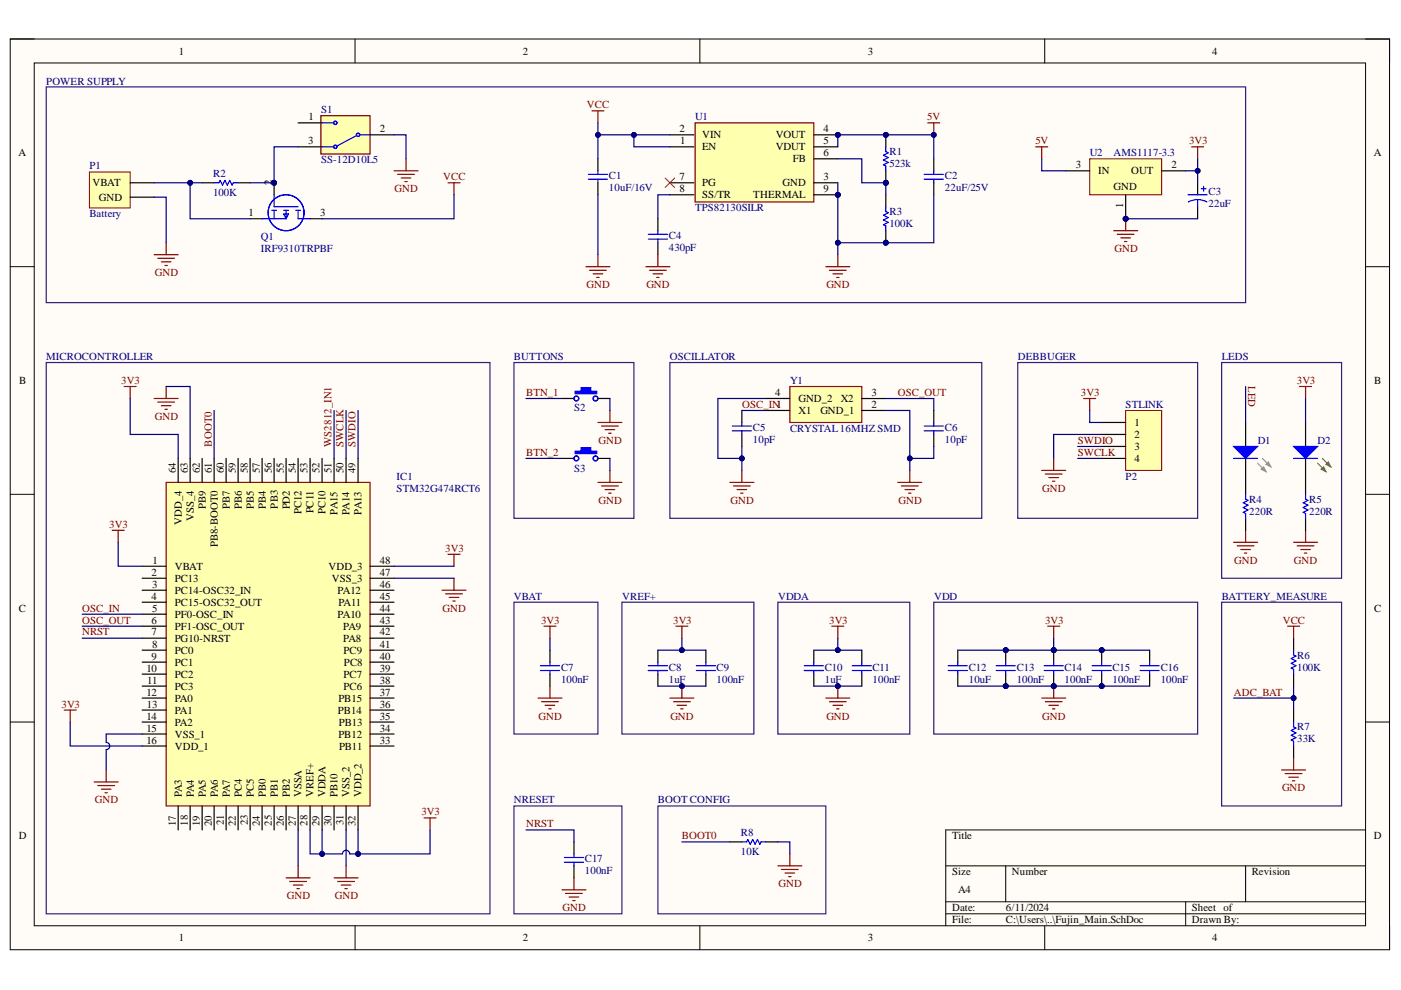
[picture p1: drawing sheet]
<svg xmlns="http://www.w3.org/2000/svg" width="297mm" height="210mm" viewBox="0 0 297 210" stroke-linecap="round" stroke-linejoin="round" font-family="sans-serif">
<defs><g id="words">
<g font-size="2.3">
<text x="37.9" y="11.6">1</text>
<text x="110.8" y="11.6">2</text>
<text x="184" y="11.6">3</text>
<text x="257" y="11.6">4</text>
<text x="65.4" y="25.5">1</text>
<text x="80.5" y="28.1">2</text>
<text x="144.1" y="28.1">2</text>
<text x="148.9" y="29.3">VIN</text>
<text x="164.5" y="29.3">VOUT</text>
<text x="174.6" y="28.1">4</text>
<text x="3.9" y="33.1">A</text>
<text x="65.3" y="30.6">3</text>
<text x="144.2" y="30.6">1</text>
<text x="148.9" y="31.9">EN</text>
<text x="164.5" y="31.9">VDUT</text>
<text x="168.1" y="34.4">FB</text>
<text x="174.6" y="30.6">5</text>
<text x="174.6" y="33.1">6</text>
<text x="228.1" y="35.7">3</text>
<text x="248.4" y="35.7">2</text>
<text x="291.3" y="33.1">A</text>
<text x="19.6" y="39.5">VBAT</text>
<text x="57.6" y="39.2" transform="rotate(-90 57.6 39.2)">2</text>
<text x="144.1" y="38.2">7</text>
<text x="144.1" y="40.7">8</text>
<text x="148.9" y="39.5">PG</text>
<text x="165.9" y="39.5">GND</text>
<text x="174.6" y="38.2">3</text>
<text x="174.6" y="40.7">9</text>
<text x="232.8" y="36.9">IN</text>
<text x="236.1" y="40.2">GND</text>
<text x="239.8" y="36.9">OUT</text>
<text x="21" y="42.5">GND</text>
<text x="52.7" y="45.8">1</text>
<text x="67.8" y="45.8">3</text>
<text x="148.9" y="42">SS/TR</text>
<text x="159.7" y="42">THERMAL</text>
<text x="238.1" y="44.2" transform="rotate(-90 238.1 44.2)">1</text>
<text x="4.1" y="81.4">B</text>
<text x="164.4" y="83.9">4</text>
<text x="184.8" y="83.9">3</text>
<text x="291.4" y="81.4">B</text>
<text x="169.3" y="87.7">X1</text>
<text x="169.3" y="85.2">GND_2</text>
<text x="173.9" y="87.7">GND_1</text>
<text x="178.2" y="85.2">X2</text>
<text x="184.8" y="86.5">2</text>
<text x="240.5" y="90.3">1</text>
<text x="240.5" y="92.9">2</text>
<text x="240.5" y="95.4">3</text>
<text x="37.3" y="100.2" transform="rotate(-90 37.3 100.2)">64</text>
<text x="39.8" y="100.2" transform="rotate(-90 39.8 100.2)">63</text>
<text x="42.4" y="100.2" transform="rotate(-90 42.4 100.2)">62</text>
<text x="44.9" y="100.2" transform="rotate(-90 44.9 100.2)">61</text>
<text x="47.5" y="100.2" transform="rotate(-90 47.5 100.2)">60</text>
<text x="50" y="100.2" transform="rotate(-90 50 100.2)">59</text>
<text x="52.5" y="100.2" transform="rotate(-90 52.5 100.2)">58</text>
<text x="55.1" y="100.2" transform="rotate(-90 55.1 100.2)">57</text>
<text x="57.6" y="100.2" transform="rotate(-90 57.6 100.2)">56</text>
<text x="60.1" y="100.2" transform="rotate(-90 60.1 100.2)">55</text>
<text x="62.7" y="100.2" transform="rotate(-90 62.7 100.2)">54</text>
<text x="65.2" y="100.2" transform="rotate(-90 65.2 100.2)">53</text>
<text x="67.8" y="100.2" transform="rotate(-90 67.8 100.2)">52</text>
<text x="70.3" y="100.2" transform="rotate(-90 70.3 100.2)">51</text>
<text x="72.8" y="100.2" transform="rotate(-90 72.8 100.2)">50</text>
<text x="75.4" y="100.2" transform="rotate(-90 75.4 100.2)">49</text>
<text x="240.5" y="98">4</text>
<text x="43.7" y="107.9" transform="rotate(-90 43.7 107.9)">PB9</text>
<text x="48.7" y="107.9" transform="rotate(-90 48.7 107.9)">PB7</text>
<text x="51.3" y="107.9" transform="rotate(-90 51.3 107.9)">PB6</text>
<text x="53.8" y="107.9" transform="rotate(-90 53.8 107.9)">PB5</text>
<text x="56.3" y="107.9" transform="rotate(-90 56.3 107.9)">PB4</text>
<text x="58.9" y="107.9" transform="rotate(-90 58.9 107.9)">PB3</text>
<text x="38.6" y="111.2" transform="rotate(-90 38.6 111.2)">VDD_4</text>
<text x="41.1" y="110.5" transform="rotate(-90 41.1 110.5)">VSS_4</text>
<text x="61.4" y="108" transform="rotate(-90 61.4 108)">PD2</text>
<text x="64" y="109" transform="rotate(-90 64 109)">PC12</text>
<text x="66.5" y="108.9" transform="rotate(-90 66.5 108.9)">PC11</text>
<text x="69" y="109" transform="rotate(-90 69 109)">PC10</text>
<text x="71.6" y="109.1" transform="rotate(-90 71.6 109.1)">PA15</text>
<text x="74.1" y="109.2" transform="rotate(-90 74.1 109.2)">PA14</text>
<text x="76.6" y="109.1" transform="rotate(-90 76.6 109.1)">PA13</text>
<text x="32.3" y="119.5">1</text>
<text x="46.2" y="116.1" transform="rotate(-90 46.2 116.1)">PB8-BOOT0</text>
<text x="80.5" y="119.5">48</text>
<text x="32.1" y="122.1">2</text>
<text x="32.2" y="124.6">3</text>
<text x="37.1" y="120.8">VBAT</text>
<text x="37.1" y="123.3">PC13</text>
<text x="37.1" y="125.9">PC14-OSC32_IN</text>
<text x="69.6" y="120.8">VDD_3</text>
<text x="70.4" y="123.3">VSS_3</text>
<text x="71.6" y="125.9">PA12</text>
<text x="80.5" y="122.1">47</text>
<text x="80.5" y="124.6">46</text>
<text x="4" y="129.7">C</text>
<text x="32.1" y="127.1">4</text>
<text x="32.2" y="129.7">5</text>
<text x="37.1" y="128.4">PC15-OSC32_OUT</text>
<text x="37.1" y="130.9">PF0-OSC_IN</text>
<text x="71.6" y="130.9">PA10</text>
<text x="71.7" y="128.4">PA11</text>
<text x="80.5" y="127.1">45</text>
<text x="80.5" y="129.7">44</text>
<text x="291.4" y="129.7">C</text>
<text x="32.1" y="132.2">6</text>
<text x="32.1" y="134.7">7</text>
<text x="32.2" y="137.4">8</text>
<text x="37.1" y="133.5">PF1-OSC_OUT</text>
<text x="37.1" y="136.1">PG10-NRST</text>
<text x="72.8" y="133.5">PA9</text>
<text x="72.8" y="136.1">PA8</text>
<text x="80.5" y="132.2">43</text>
<text x="80.5" y="134.7">42</text>
<text x="80.5" y="137.4">41</text>
<text x="31" y="142.4">10</text>
<text x="32.1" y="139.9">9</text>
<text x="37.1" y="138.6">PC0</text>
<text x="37.1" y="141.2">PC1</text>
<text x="37.1" y="143.7">PC2</text>
<text x="72.8" y="138.6">PC9</text>
<text x="72.8" y="143.7">PC7</text>
<text x="72.9" y="141.2">PC8</text>
<text x="80.5" y="139.9">40</text>
<text x="80.5" y="142.4">39</text>
<text x="31" y="147.5">12</text>
<text x="31.2" y="145">11</text>
<text x="37.1" y="146.2">PC3</text>
<text x="37.1" y="148.8">PA0</text>
<text x="71.7" y="148.8">PB15</text>
<text x="72.8" y="146.2">PC6</text>
<text x="80.5" y="145">38</text>
<text x="80.5" y="147.5">37</text>
<text x="31" y="152.6">14</text>
<text x="31" y="155.1">15</text>
<text x="31.1" y="150">13</text>
<text x="37.1" y="151.3">PA1</text>
<text x="37.1" y="153.8">PA2</text>
<text x="71.7" y="151.3">PB14</text>
<text x="71.8" y="153.8">PB13</text>
<text x="80.5" y="150">36</text>
<text x="80.5" y="152.6">35</text>
<text x="80.5" y="155.1">34</text>
<text x="31" y="157.6">16</text>
<text x="37.1" y="156.4">VSS_1</text>
<text x="37.1" y="158.9">VDD_1</text>
<text x="71.7" y="156.4">PB12</text>
<text x="71.9" y="158.9">PB11</text>
<text x="80.5" y="157.6">33</text>
<text x="38.6" y="169.1" transform="rotate(-90 38.6 169.1)">PA3</text>
<text x="41.1" y="169.1" transform="rotate(-90 41.1 169.1)">PA4</text>
<text x="43.7" y="169.1" transform="rotate(-90 43.7 169.1)">PA5</text>
<text x="46.2" y="169.1" transform="rotate(-90 46.2 169.1)">PA6</text>
<text x="48.7" y="169.1" transform="rotate(-90 48.7 169.1)">PA7</text>
<text x="51.3" y="169.1" transform="rotate(-90 51.3 169.1)">PC4</text>
<text x="53.8" y="169.1" transform="rotate(-90 53.8 169.1)">PC5</text>
<text x="56.3" y="169.1" transform="rotate(-90 56.3 169.1)">PB0</text>
<text x="58.9" y="169.1" transform="rotate(-90 58.9 169.1)">PB1</text>
<text x="61.4" y="169.1" transform="rotate(-90 61.4 169.1)">PB2</text>
<text x="64" y="169.1" transform="rotate(-90 64 169.1)">VSSA</text>
<text x="66.5" y="169.1" transform="rotate(-90 66.5 169.1)">VREF+</text>
<text x="69" y="169.1" transform="rotate(-90 69 169.1)">VDDA</text>
<text x="71.6" y="169.1" transform="rotate(-90 71.6 169.1)">PB10</text>
<text x="74.1" y="169.1" transform="rotate(-90 74.1 169.1)">VSS_2</text>
<text x="76.6" y="169.1" transform="rotate(-90 76.6 169.1)">VDD_2</text>
<text x="4" y="177.9">D</text>
<text x="37.3" y="175.1" transform="rotate(-90 37.3 175.1)">17</text>
<text x="39.8" y="175.1" transform="rotate(-90 39.8 175.1)">18</text>
<text x="42.4" y="175.1" transform="rotate(-90 42.4 175.1)">19</text>
<text x="44.9" y="175.1" transform="rotate(-90 44.9 175.1)">20</text>
<text x="47.5" y="174.9" transform="rotate(-90 47.5 174.9)">21</text>
<text x="50" y="175.1" transform="rotate(-90 50 175.1)">22</text>
<text x="52.5" y="175" transform="rotate(-90 52.5 175)">23</text>
<text x="55.1" y="175.1" transform="rotate(-90 55.1 175.1)">24</text>
<text x="57.6" y="175.1" transform="rotate(-90 57.6 175.1)">25</text>
<text x="60.1" y="175.1" transform="rotate(-90 60.1 175.1)">26</text>
<text x="62.7" y="175.1" transform="rotate(-90 62.7 175.1)">27</text>
<text x="65.2" y="175.1" transform="rotate(-90 65.2 175.1)">28</text>
<text x="67.8" y="175.1" transform="rotate(-90 67.8 175.1)">29</text>
<text x="70.3" y="175.1" transform="rotate(-90 70.3 175.1)">30</text>
<text x="72.8" y="174.9" transform="rotate(-90 72.8 174.9)">31</text>
<text x="75.4" y="175.1" transform="rotate(-90 75.4 175.1)">32</text>
<text x="201.9" y="177.9">Title</text>
<text x="291.3" y="177.9">D</text>
<text x="201.9" y="185.6">Size</text>
<text x="214.5" y="185.6">Number</text>
<text x="265.4" y="185.6">Revision</text>
<text x="203.1" y="189.4">A4</text>
<text x="201.9" y="193.2">Date:</text>
<text x="201.9" y="195.8">File:</text>
<text x="213.3" y="193.2">6/11/2024</text>
<text x="213.3" y="195.8">C:\Users\..\Fujin_Main.SchDoc</text>
<text x="252.7" y="193.2">Sheet of</text>
<text x="252.7" y="195.8">Drawn By:</text>
<text x="37.9" y="199.6">1</text>
<text x="110.8" y="199.6">2</text>
<text x="184" y="199.6">3</text>
<text x="257" y="199.6">4</text>
</g>
<g font-size="2.3" fill="#000080">
<text x="9.8" y="17.9">POWER SUPPLY</text>
<text x="68.1" y="24">S1</text>
<text x="147.4" y="25.5">U1</text>
<text x="18.9" y="35.9">P1</text>
<text x="68.1" y="34.7">SS-12D10L5</text>
<text x="188.6" y="32.9">R1</text>
<text x="188.6" y="35.4">523k</text>
<text x="231" y="33.1">U2</text>
<text x="236.1" y="33.1">AMS1117-3.3</text>
<text x="45.2" y="37.4">R2</text>
<text x="45.2" y="41.5">100K</text>
<text x="129.1" y="38">C1</text>
<text x="129.1" y="40.5">10uF/16V</text>
<text x="200.3" y="38">C2</text>
<text x="200.3" y="40.5">22uF/25V</text>
<text x="256.2" y="41.2">C3</text>
<text x="18.9" y="46.1">Battery</text>
<text x="147.4" y="44.8">TPS82130SILR</text>
<text x="188.6" y="45.6">R3</text>
<text x="256.2" y="43.8">22uF</text>
<text x="55.3" y="51">Q1</text>
<text x="55.3" y="53.5">IRF9310TRPBF</text>
<text x="141.8" y="50.7">C4</text>
<text x="141.8" y="53.3">430pF</text>
<text x="188.6" y="48.1">100K</text>
<text x="9.8" y="76.3">MICROCONTROLLER</text>
<text x="109" y="76.3">BUTTONS</text>
<text x="142" y="76.3">OSCILLATOR</text>
<text x="215.8" y="76.3">DEBBUGER</text>
<text x="259" y="76.3">LEDS</text>
<text x="167.5" y="81.4">Y1</text>
<text x="121.7" y="87.2">S2</text>
<text x="238.7" y="86.5">STLINK</text>
<text x="159.6" y="91.3">C5</text>
<text x="159.6" y="93.9">10pF</text>
<text x="167.5" y="91.5">CRYSTAL16MHZ SMD</text>
<text x="200.3" y="91.3">C6</text>
<text x="200.3" y="93.9">10pF</text>
<text x="266.7" y="94.2">D1</text>
<text x="279.3" y="94.2">D2</text>
<text x="84.1" y="101.8">IC1</text>
<text x="121.7" y="100">S3</text>
<text x="238.7" y="101.8">P2</text>
<text x="84.1" y="104.3">STM32G474RCT6</text>
<text x="264.9" y="106.6">R4</text>
<text x="277.6" y="106.6">R5</text>
<text x="264.9" y="109.1">220R</text>
<text x="277.6" y="109.1">220R</text>
<text x="109" y="127.1">VBAT</text>
<text x="131.9" y="127.1">VREF+</text>
<text x="165" y="127.1">VDDA</text>
<text x="198" y="127.1">VDD</text>
<text x="259" y="127.1">BATTERY_MEASURE</text>
<text x="118.9" y="142.2">C7</text>
<text x="141.8" y="142.2">C8</text>
<text x="151.9" y="142.2">C9</text>
<text x="174.9" y="142.2">C10</text>
<text x="185" y="142.2">C11</text>
<text x="205.4" y="142.2">C12</text>
<text x="215.6" y="142.2">C13</text>
<text x="225.7" y="142.2">C14</text>
<text x="235.9" y="142.2">C15</text>
<text x="246.1" y="142.2">C16</text>
<text x="275" y="139.6">R6</text>
<text x="275" y="142.2">100K</text>
<text x="118.9" y="144.7">100nF</text>
<text x="141.8" y="144.7">1uF</text>
<text x="151.9" y="144.7">100nF</text>
<text x="174.9" y="144.7">1uF</text>
<text x="185" y="144.7">100nF</text>
<text x="205.4" y="144.7">10uF</text>
<text x="215.6" y="144.7">100nF</text>
<text x="225.7" y="144.7">100nF</text>
<text x="235.9" y="144.7">100nF</text>
<text x="246.1" y="144.7">100nF</text>
<text x="275" y="154.9">R7</text>
<text x="275" y="157.4">33K</text>
<text x="109" y="170.3">NRESET</text>
<text x="139.5" y="170.3">BOOT CONFIG</text>
<text x="157.1" y="177.2">R8</text>
<text x="124" y="182.8">C17</text>
<text x="124" y="185.4">100nF</text>
<text x="157.1" y="181.3">10K</text>
</g>
<g font-size="2.3" fill="#800000">
<text x="124.4" y="23">VCC</text>
<text x="196.6" y="25.5">5V</text>
<text x="219.5" y="30.6">5V</text>
<text x="252.1" y="30.6">3V3</text>
<text x="83.7" y="40.7">GND</text>
<text x="94" y="38.2">VCC</text>
<text x="236.3" y="53.5">GND</text>
<text x="32.8" y="58.6">GND</text>
<text x="124.4" y="61.1">GND</text>
<text x="137" y="61.1">GND</text>
<text x="175.2" y="61.1">GND</text>
<text x="25.7" y="81.4">3V3</text>
<text x="111.6" y="83.9">BTN_1</text>
<text x="190.3" y="83.9">OSC_OUT</text>
<text x="229.2" y="83.9">3V3</text>
<text x="264.6" y="81.9" transform="rotate(90 264.6 81.9)">LED</text>
<text x="274.9" y="81.4">3V3</text>
<text x="32.8" y="89">GND</text>
<text x="157.4" y="86.5">OSC_IN1</text>
<text x="44.9" y="94.7" transform="rotate(-90 44.9 94.7)">BOOT0</text>
<text x="70.3" y="94.7" transform="rotate(-90 70.3 94.7)">WS2812_IN1</text>
<text x="72.8" y="94.7" transform="rotate(-90 72.8 94.7)">SWCLK</text>
<text x="75.4" y="94.7" transform="rotate(-90 75.4 94.7)">SWDIO</text>
<text x="126.9" y="94.2">GND</text>
<text x="228.5" y="94.2">SWDIO</text>
<text x="111.6" y="96.7">BTN_2</text>
<text x="228.5" y="96.7">SWCLK</text>
<text x="126.9" y="106.8">GND</text>
<text x="154.9" y="106.8">GND</text>
<text x="190.5" y="106.8">GND</text>
<text x="221" y="104.3">GND</text>
<text x="23.2" y="111.9">3V3</text>
<text x="94.4" y="117">3V3</text>
<text x="261.7" y="119.5">GND</text>
<text x="274.4" y="119.5">GND</text>
<text x="17.4" y="129.7">OSC_IN</text>
<text x="93.8" y="129.7">GND</text>
<text x="17.4" y="132.2">OSC_OUT</text>
<text x="17.4" y="134.7">NRST</text>
<text x="114.7" y="132.2">3V3</text>
<text x="142.7" y="132.2">3V3</text>
<text x="175.8" y="132.2">3V3</text>
<text x="221.6" y="132.2">3V3</text>
<text x="272" y="132.2">VCC</text>
<text x="261.6" y="147.5">ADC_BAT</text>
<text x="13" y="150">3V3</text>
<text x="114.2" y="152.6">GND</text>
<text x="142.1" y="152.6">GND</text>
<text x="175.2" y="152.6">GND</text>
<text x="221" y="152.6">GND</text>
<text x="271.8" y="167.8">GND</text>
<text x="20.1" y="170.3">GND</text>
<text x="89.3" y="172.9">3V3</text>
<text x="111.6" y="175.4">NRST</text>
<text x="144.6" y="177.9">BOOT0</text>
<text x="60.8" y="190.7">GND</text>
<text x="71" y="190.7">GND</text>
<text x="165.1" y="188.2">GND</text>
<text x="119.3" y="193.2">GND</text>
</g>
</g></defs>
<path d="M2.2 8.3h292.4v193.1h-292.4z" fill-rule="evenodd" fill="#fffcf8"/>
<path d="M2.2 8.3h292.4v193.1h-292.4z" fill="none" stroke="#000" stroke-width=".21"/>
<path d="M7.3 13.4h282.2v182.9h-282.2z" fill-rule="evenodd" fill="#fffcf8"/>
<g fill="none" stroke="#000" stroke-width=".21">
<path d="M2.2 8.3h5.1M7.3 13.4h282.2v182.9h-282.2zM75.3 8.3v5M148.4 8.3v5M221.5 8.3v5.1M289.5 8.3h5.1v5.1M2.2 56.5h5.1M289.5 56.5h5.1M2.2 104.8h5.1M289.5 104.8h5.1M2.2 153.1h5.1M289.5 153.1h5.1"/>
<path d="M289.5 176h-89v20.3M75.3 196.3v5.1M148.4 196.3v5.1M200.5 183.6h89M200.5 191.2h89M200.5 193.7h89M213.2 183.6v7.6M221.5 196.3v5.1M251.4 191.2v5.1M264.1 183.6v7.6M294.6 196.3v5.1"/>
</g>
<path d="M35.2 102.3h43.3v68.6h-43.3z" fill-rule="evenodd" fill="#ffffb0"/>
<g fill="none" stroke="#800000" stroke-width=".25">
<path d="M26.3 81.9h2.6M27.6 81.9v2.6M32.7 84.5h5.1M33.4 85.3h3.6M34.2 86h2M35 86.8h.5M35.2 81.9v2.6M23.8 112.4h2.5M25.1 112.4v2.6M35.2 102.3h43.3v68.6h-43.3zM95 117.5h2.5M96.3 117.5v2.6"/>
<path d="M93.7 125.1h5.1M94.5 125.9h3.5M95.2 126.7h2.1M96 127.4h.5M96.3 122.6v2.5M13.6 150.5h2.6M14.9 150.5v2.6M220.9 148h5.1M221.6 148.8h3.6M222.4 149.5h2M223.1 150.3h.6M223.4 145.5v2.5"/>
<path d="M20 165.8h5.1M20.7 166.6h3.6M21.5 167.3h2M22.3 168.1h.5M22.5 163.3v2.5M89.9 173.4h2.5M91.2 173.4v2.6M60.7 186.1h5M61.4 186.9h3.6M62.2 187.7h2M63 188.4h.5M63.2 183.6v2.5"/>
<path d="M70.8 186.1h5.1M71.6 186.9h3.6M72.4 187.7h2M73.1 188.4h.5M73.4 183.6v2.5"/>
</g>
<g fill="none" stroke="#000" stroke-width=".25">
<path d="M37.8 97.2v5.1M40.3 97.2v5.1M42.9 97.2v5.1M45.4 97.2v5.1M47.9 97.2v5.1M50.5 97.2v5.1M53 97.2v5.1M55.6 97.2v5.1M58.1 97.2v5.1M60.7 97.2v5.1M63.2 97.2v5.1M65.7 97.2v5.1"/>
<path d="M68.3 97.2v5.1M70.8 97.2v5.1M73.4 97.2v5.1M75.9 97.2v5.1M30.1 120.1h5.1M30.1 122.6h5.1M30.1 125.1h5.1M30.1 127.7h5.1M30.1 130.2h5.1M30.1 132.8h5.1M30.1 135.3h5.1M30.1 137.8h5.1"/>
<path d="M78.5 120.1h5M78.5 122.6h5M78.5 125.1h5M78.5 127.7h5M78.5 130.2h5M78.5 132.8h5M78.5 135.3h5M78.5 137.8h5M30.1 140.4h5.1M30.1 142.9h5.1M30.1 145.5h5.1M30.1 148h5.1"/>
<path d="M30.1 150.5h5.1M30.1 153.1h5.1M30.1 155.6h5.1M30.1 158.2h5.1M78.5 140.4h5M78.5 142.9h5M78.5 145.5h5M78.5 148h5M78.5 150.5h5M78.5 153.1h5M78.5 155.6h5M78.5 158.2h5"/>
<path d="M37.8 170.9v5.1M40.3 170.9v5.1M42.9 170.9v5.1M45.4 170.9v5.1M47.9 170.9v5.1M50.5 170.9v5.1M53 170.9v5.1M55.6 170.9v5.1M58.1 170.9v5.1M60.7 170.9v5.1M63.2 170.9v5.1M65.7 170.9v5.1"/>
<path d="M68.3 170.9v5.1M70.8 170.9v5.1M73.4 170.9v5.1M75.9 170.9v5.1"/>
</g>
<circle cx="223.4" cy="145.5" r=".51" fill="#000080"/>
<circle cx="223.4" cy="145.5" r=".51" fill="none" stroke="#000080" stroke-width=".21"/>
<path d="M222.1 132.8h2.6M223.4 132.8v2.5M175.1 148h5.1M175.9 148.8h3.5M176.6 149.5h2M177.4 150.3h.5M177.6 145.5v2.5" fill="none" stroke="#800000" stroke-width=".25"/>
<circle cx="177.6" cy="145.5" r=".51" fill="#000080"/>
<circle cx="177.6" cy="145.5" r=".51" fill="none" stroke="#000080" stroke-width=".21"/>
<g fill="none" stroke="#800000" stroke-width=".25">
<path d="M115.3 132.8h2.6M116.6 132.8v2.5M176.4 132.8h2.5M177.6 132.8v2.5M114.1 148h5M114.8 148.8h3.6M115.6 149.5h2M116.3 150.3h.6M116.6 145.5v2.5M142 148h5.1M142.8 148.8h3.6M143.6 149.5h2"/>
<path d="M144.3 150.3h.5M144.6 145.5v2.5"/>
</g>
<path d="M164.9 127.7h28v27.9h-28zM198 127.7h55.9v27.9h-55.9z" fill="none" stroke="#351c75" stroke-width=".25"/>
<circle cx="144.6" cy="145.5" r=".51" fill="#000080"/>
<circle cx="144.6" cy="145.5" r=".51" fill="none" stroke="#000080" stroke-width=".21"/>
<path d="M143.3 132.8h2.5M144.6 132.8v2.5M119.1 188.7h5.1M119.9 189.4h3.6M120.7 190.2h2M121.4 190.9h.5M121.7 186.1v2.6M164.9 183.6h5.1M165.7 184.3h3.5M166.4 185.1h2.1M167.2 185.9h.5M167.5 181v2.6" fill="none" stroke="#800000" stroke-width=".25"/>
<path d="M109 127.7h17.8v27.9h-17.8zM131.9 127.7h27.9v27.9h-27.9zM109 170.9h22.9v22.8h-22.9zM139.5 170.9h35.6v22.8h-35.6z" fill="none" stroke="#351c75" stroke-width=".25"/>
<path d="M116.6 137.8v2.6M139.5 137.8v2.6M149.7 137.8v2.6M182.7 137.9v2.5M116.6 142.9v2.6M139.5 142.9v2.6M149.7 142.9v2.6M182.7 142.9v2.6" fill="none" stroke="#000" stroke-width=".25"/>
<g fill="none" stroke="#00f" stroke-width=".25">
<path d="M114.6 141.2h4M114.6 142.2h4M116.6 140.4v.8M116.6 142.2v.7M137.5 141.2h4M137.5 142.2h4M139.5 140.4v.8M139.5 142.2v.7M147.6 141.2h4.1M147.6 142.2h4.1M149.7 140.4v.8M149.7 142.2v.7"/>
<path d="M180.7 141.2h4.1M180.7 142.2h4.1M182.7 140.4v.8M182.7 142.2v.7"/>
</g>
<circle cx="213.2" cy="145.5" r=".51" fill="#000080"/>
<circle cx="213.2" cy="145.5" r=".51" fill="none" stroke="#000080" stroke-width=".21"/>
<circle cx="213.2" cy="137.8" r=".51" fill="#000080"/>
<circle cx="213.2" cy="137.8" r=".51" fill="none" stroke="#000080" stroke-width=".21"/>
<path d="M213.2 142.9v2.6" fill="none" stroke="#000" stroke-width=".25"/>
<circle cx="213.2" cy="145.5" r=".51" fill="#000080"/>
<circle cx="213.2" cy="145.5" r=".51" fill="none" stroke="#000080" stroke-width=".21"/>
<path d="M213.2 137.9v2.5" fill="none" stroke="#000" stroke-width=".25"/>
<circle cx="213.2" cy="137.8" r=".51" fill="#000080"/>
<circle cx="213.2" cy="137.8" r=".51" fill="none" stroke="#000080" stroke-width=".21"/>
<path d="M211.2 141.2h4.1M211.2 142.2h4.1M213.2 140.4v.8M213.2 142.2v.7" fill="none" stroke="#00f" stroke-width=".25"/>
<circle cx="223.4" cy="145.5" r=".51" fill="#000080"/>
<circle cx="223.4" cy="145.5" r=".51" fill="none" stroke="#000080" stroke-width=".21"/>
<circle cx="223.4" cy="137.8" r=".51" fill="#000080"/>
<circle cx="223.4" cy="137.8" r=".51" fill="none" stroke="#000080" stroke-width=".21"/>
<path d="M223.4 142.9v2.6" fill="none" stroke="#000" stroke-width=".25"/>
<circle cx="223.4" cy="145.5" r=".51" fill="#000080"/>
<circle cx="223.4" cy="145.5" r=".51" fill="none" stroke="#000080" stroke-width=".21"/>
<path d="M223.4 137.9v2.5" fill="none" stroke="#000" stroke-width=".25"/>
<circle cx="223.4" cy="137.8" r=".51" fill="#000080"/>
<circle cx="223.4" cy="137.8" r=".51" fill="none" stroke="#000080" stroke-width=".21"/>
<path d="M221.4 141.2h4M221.4 142.2h4M223.4 140.4v.8M223.4 142.2v.7" fill="none" stroke="#00f" stroke-width=".25"/>
<circle cx="233.6" cy="145.5" r=".51" fill="#000080"/>
<circle cx="233.6" cy="145.5" r=".51" fill="none" stroke="#000080" stroke-width=".21"/>
<circle cx="233.6" cy="137.8" r=".51" fill="#000080"/>
<circle cx="233.6" cy="137.8" r=".51" fill="none" stroke="#000080" stroke-width=".21"/>
<path d="M233.6 142.9v2.6" fill="none" stroke="#000" stroke-width=".25"/>
<circle cx="233.6" cy="145.5" r=".51" fill="#000080"/>
<circle cx="233.6" cy="145.5" r=".51" fill="none" stroke="#000080" stroke-width=".21"/>
<path d="M233.6 137.9v2.5" fill="none" stroke="#000" stroke-width=".25"/>
<circle cx="233.6" cy="137.8" r=".51" fill="#000080"/>
<circle cx="233.6" cy="137.8" r=".51" fill="none" stroke="#000080" stroke-width=".21"/>
<g fill="none" stroke="#00f" stroke-width=".25">
<path d="M170.5 141.2h4.1M170.5 142.2h4.1M172.5 140.4v.8M172.5 142.2v.7M201 141.2h4.1M201 142.2h4.1M203.1 140.4v.8M203.1 142.2v.7M231.5 141.2h4.1M231.5 142.2h4.1M233.6 140.4v.8M233.6 142.2v.7"/>
<path d="M241.7 141.2h4.1M241.7 142.2h4.1M243.7 140.4v.8M243.7 142.2v.7M157.3 178.5h1l.3-.5 .5 1 .5-1 .5 1 .5-1 .5 1 .3-.5h1M119.7 181.8h4M119.7 182.8h4M121.7 181v.8M121.7 182.8v.8"/>
</g>
<path d="M172.5 137.8v2.6M203.1 137.9v2.5M243.7 137.9v2.5M172.5 142.9v2.6M203.1 142.9v2.6M243.7 142.9v2.6M121.7 178.5v2.5M154.8 178.5h2.5M162.4 178.5h2.5M121.7 183.6v2.5" fill="none" stroke="#000" stroke-width=".25"/>
<path d="M238.7 87h7.6v12.7h-7.6z" fill-rule="evenodd" fill="#ffffb0"/>
<path d="M238.7 87h7.6v12.7h-7.6z" fill="none" stroke="#800000" stroke-width=".21"/>
<path d="M233.6 89.6h5.1M233.6 92.1h5.1M233.6 94.7h5.1M233.6 97.2h5.1" fill="none" stroke="#000" stroke-width=".25"/>
<path d="M220.9 99.7h5.1M223.4 97.2v2.5M229.8 84.5h2.5M231 84.5v2.5M221.6 100.5h3.6M222.4 101.3h2M223.1 102h.6" fill="none" stroke="#800000" stroke-width=".25"/>
<path d="M167.5 81.9h15.2v7.7h-15.2z" fill-rule="evenodd" fill="#ffffb0"/>
<path d="M157.3 99.7v2.6M167.5 81.9h15.2v7.7h-15.2zM192.9 99.7v2.6M154.7 102.3h5.1M155.5 103h3.6M156.3 103.8h2M157 104.6h.5M190.3 102.3h5.1M191.1 103h3.6M191.9 103.8h2M192.6 104.6h.5" fill="none" stroke="#800000" stroke-width=".25"/>
<path d="M119.1 84.5h2.6M157.3 87v2.6M157.3 92.1v2.6M162.4 87h5.1M162.4 84.5h5.1M182.7 87h5.1M182.7 84.5h5.1M198 87v2.6M198 92.1v2.6" fill="none" stroke="#000" stroke-width=".25"/>
<path d="M155.3 90.3h4M155.3 91.3h4M157.3 89.6v.7M157.3 91.3v.8M195.9 90.3h4.1M195.9 91.4h4.1M198 89.6v.7M198 91.4v.7" fill="none" stroke="#00f" stroke-width=".25"/>
<path d="M121.9 83h1.3v-.8h2v.8h1.3v.5h-4.6z" fill-rule="evenodd" fill="#00f"/>
<g fill="none" stroke="#00f" stroke-width=".25">
<path d="M121.9 83h1.3v-.8h2v.8h1.3v.5h-4.6z"/>
<circle cx="122.2" cy="84.5" r=".51"/>
<circle cx="126.3" cy="84.5" r=".51"/>
</g>
<path d="M119.1 97.2h2.6M126.8 84.5h2.5" fill="none" stroke="#000" stroke-width=".25"/>
<path d="M121.9 95.7h1.3v-.8h2v.8h1.3v.5h-4.6z" fill-rule="evenodd" fill="#00f"/>
<g fill="none" stroke="#00f" stroke-width=".25">
<path d="M121.9 95.7h1.3v-.8h2v.8h1.3v.5h-4.6zM274.3 137.9v1l.5 .2-1 .5 1 .5-1 .5 1 .6-1 .5 .5 .2v1M274.3 153.1v1l.5 .3-1 .5 1 .5-1 .5 1 .5-1 .5 .5 .3v1"/>
<circle cx="122.2" cy="97.2" r=".51"/>
<circle cx="126.3" cy="97.2" r=".51"/>
</g>
<path d="M126.8 97.2h2.5M274.3 135.3v2.6M274.3 142.9v2.6M274.3 150.6v2.5M274.3 158.2v2.5" fill="none" stroke="#000" stroke-width=".25"/>
<g fill="none" stroke="#800000" stroke-width=".25">
<path d="M83.5 36.2h5.1M84.3 37h3.6M85.1 37.7h2M85.8 38.5h.5M86.1 33.7v2.5M32.7 54h5.1M33.4 54.8h3.6M34.2 55.5h2M35 56.3h.5M35.2 51.5v2.5M126.8 89.6h5.1M127.5 90.3h3.6"/>
<path d="M128.3 91.1h2M129.1 91.9h.5M129.3 87v2.6M129.3 99.7v2.6M126.8 102.3h5.1M127.5 103h3.6M128.3 103.8h2M129.1 104.6h.5M273 132.8h2.5M274.3 132.8v2.5M271.7 163.3h5.1M272.5 164h3.5"/>
<path d="M273.3 164.8h2M274 165.5h.5M274.3 160.7v2.6"/>
</g>
<path d="M109 76.9h25.4v33h-25.4zM259 127.7h25.4v43.2h-25.4z" fill="none" stroke="#351c75" stroke-width=".25"/>
<circle cx="58.1" cy="38.8" r=".51" fill="#000080"/>
<circle cx="58.1" cy="38.8" r=".51" fill="none" stroke="#000080" stroke-width=".21"/>
<path d="M58.1 38.8v2.5" fill="none" stroke="#000" stroke-width=".25"/>
<circle cx="58.1" cy="38.8" r=".51" fill="#000080"/>
<circle cx="58.1" cy="38.8" r=".51" fill="none" stroke="#000080" stroke-width=".21"/>
<path d="M53 46.4h2.6M65.7 46.4h2.6" fill="none" stroke="#000" stroke-width=".25"/>
<g fill="none" stroke="#00f" stroke-width=".25">
<path d="M55.6 46.4h5.1M57.6 44.6h1M58.1 41.3v2.5h5.1M58.1 44.6v1.8M60.1 44.6h1.1M60.1 45.4h1.1l-.5 1zM60.7 44.6v1.8M62.7 44.6h1M63.2 44.6v1.8h2.5"/>
<circle cx="60.7" cy="45.1" r="3.8"/>
</g>
<path d="M68 24.5h10.5v8.2h-10.5z" fill-rule="evenodd" fill="#ffffb0"/>
<path d="M68 24.5h10.5v8.2h-10.5zM95 38.8h2.5M96.3 38.8v2.5" fill="none" stroke="#800000" stroke-width=".25"/>
<path d="M42.9 38.8h2.5M50.5 38.8h2.5M63.2 26h5.1M63.2 31.1h5.1M78.5 28.6h5" fill="none" stroke="#000" stroke-width=".25"/>
<g fill="none" stroke="#00f" stroke-width=".25">
<path d="M45.4 38.8h1l.3-.6 .5 1.1 .5-1.1 .5 1.1 .5-1.1 .5 1.1 .3-.5h1M68.3 26h2.3M68.3 31.1h2.3M75.4 28.8l-3.8 2.1M76.4 28.6h2.1"/>
<circle cx="71.1" cy="26.1" r=".35"/>
<circle cx="71.1" cy="31.1" r=".35"/>
<circle cx="75.9" cy="28.6" r=".35"/>
</g>
<path d="M19 36.5h8.6v7.6h-8.6z" fill-rule="evenodd" fill="#ffffb0"/>
<path d="M19 36.5h8.6v7.6h-8.6z" fill="none" stroke="#800000" stroke-width=".21"/>
<path d="M27.6 38.8h5.1M27.6 41.8h5.1M276.8 89.6v5.1M276.8 97.2v5.1" fill="none" stroke="#000" stroke-width=".25"/>
<path d="M142 76.9h66.2v33h-66.2zM215.8 76.9h38.1v33h-38.1z" fill="none" stroke="#351c75" stroke-width=".25"/>
<path d="M275.5 81.9h2.6M276.8 81.9v2.6M261.5 115h5.1M262.3 115.7h3.6M263.1 116.5h2M263.8 117.3h.5M264.1 112.4v2.6M274.3 115h5.1M275 115.7h3.6M275.8 116.5h2M276.6 117.3h.5M276.8 112.4v2.6" fill="none" stroke="#800000" stroke-width=".25"/>
<path d="M274.3 94.7h5.1l-2.6 2.5z" fill="#00f"/>
<path d="M274.3 94.7h5.1l-2.6 2.5z" fill="none" stroke="#00f" stroke-width=".25"/>
<path d="M279.4 98.2l1.7 1.8M280.4 97.2l1.7 1.8" fill="none" stroke="#0f0" stroke-width=".25"/>
<path d="M280.1 99.5l.5-.5 .5 1z" fill="#0f0"/>
<path d="M280.1 99.5l.5-.5 .5 1z" fill="none" stroke="#0f0" stroke-width=".25"/>
<path d="M281.1 98.5l.5-.5 .5 1z" fill="#0f0"/>
<path d="M281.1 98.5l.5-.5 .5 1z" fill="none" stroke="#0f0" stroke-width=".25"/>
<path d="M274.3 97.2h5.1M264.1 104.8v1l.5 .3-1 .5 1 .5-1 .5 1 .5-1 .5 .5 .3v1M276.8 104.8v1l.5 .3-1 .5 1 .5-1 .5 1 .5-1 .5 .5 .3v1" fill="none" stroke="#00f" stroke-width=".25"/>
<path d="M264.1 89.6v5.1M264.1 97.2v7.6M264.1 109.9v2.5M276.8 102.3v2.5M276.8 109.9v2.5" fill="none" stroke="#000" stroke-width=".25"/>
<path d="M261.5 94.7h5.1l-2.5 2.5z" fill="#00f"/>
<path d="M261.5 94.7h5.1l-2.5 2.5z" fill="none" stroke="#00f" stroke-width=".25"/>
<path d="M266.6 98.2l1.8 1.8M267.7 97.2l1.7 1.8" fill="none" stroke="#999" stroke-width=".25"/>
<path d="M267.4 99.5l.5-.5 .5 1z" fill="#999"/>
<path d="M267.4 99.5l.5-.5 .5 1z" fill="none" stroke="#999" stroke-width=".25"/>
<path d="M268.4 98.5l.5-.5 .5 1z" fill="#999"/>
<path d="M268.4 98.5l.5-.5 .5 1z" fill="none" stroke="#999" stroke-width=".25"/>
<path d="M261.5 97.2h5.1" fill="none" stroke="#00f" stroke-width=".25"/>
<path d="M9.8 76.9h94.1v116.8h-94.1zM259 76.9h25.4v45.7h-25.4z" fill="none" stroke="#351c75" stroke-width=".25"/>
<path d="M236.1 48.9h5.1M236.9 49.7h3.5M237.6 50.4h2.1M238.4 51.2h.5M238.7 46.4v2.5" fill="none" stroke="#800000" stroke-width=".25"/>
<circle cx="238.7" cy="46.4" r=".51" fill="#000080"/>
<circle cx="238.7" cy="46.4" r=".51" fill="none" stroke="#000080" stroke-width=".21"/>
<path d="M219.6 31.1h2.5M220.9 31.1v2.6M252.7 31.1h2.5M253.9 31.1v2.6" fill="none" stroke="#800000" stroke-width=".25"/>
<path d="M253.9 38.8v2.5M253.9 43.8v2.6" fill="none" stroke="#000" stroke-width=".25"/>
<path d="M255.2 39.5v1M251.9 41.3h4.1M253.9 42.3l.8 .1 1.2 .4M253.9 42.3l-.8 .1-1.2 .4M253.9 42.3v1.5M254.7 40h1" fill="none" stroke="#00f" stroke-width=".25"/>
<circle cx="238.7" cy="46.4" r=".51" fill="#000080"/>
<circle cx="238.7" cy="46.4" r=".51" fill="none" stroke="#000080" stroke-width=".21"/>
<path d="M231 33.7h15.3v7.6h-15.3z" fill-rule="evenodd" fill="#ffffb0"/>
<path d="M231 33.7h15.3v7.6h-15.3z" fill="none" stroke="#800000" stroke-width=".21"/>
<path d="M226 36.2h5M238.7 41.3v5.1" fill="none" stroke="#000" stroke-width=".25"/>
<circle cx="238.7" cy="46.4" r=".51" fill="#000080"/>
<circle cx="238.7" cy="46.4" r=".51" fill="none" stroke="#000080" stroke-width=".21"/>
<path d="M246.3 36.2h5.1" fill="none" stroke="#000" stroke-width=".25"/>
<path d="M175.1 56.5h5.1M175.9 57.3h3.5M176.6 58.1h2M177.4 58.8h.5M177.6 54v2.5" fill="none" stroke="#800000" stroke-width=".25"/>
<circle cx="177.6" cy="28.6" r=".51" fill="#000080"/>
<circle cx="177.6" cy="28.6" r=".51" fill="none" stroke="#000080" stroke-width=".21"/>
<circle cx="177.6" cy="41.3" r=".51" fill="#000080"/>
<circle cx="177.6" cy="41.3" r=".51" fill="none" stroke="#000080" stroke-width=".21"/>
<path d="M147.4 26h25.1v16.8h-25.1z" fill-rule="evenodd" fill="#ffffb0"/>
<path d="M147.4 26h25.1v16.8h-25.1z" fill="none" stroke="#800000" stroke-width=".25"/>
<path d="M142 31.1h5.1M142 28.6h5.1M172.5 28.6h5.1M172.5 38.8h5.1" fill="none" stroke="#000" stroke-width=".25"/>
<circle cx="177.6" cy="28.6" r=".51" fill="#000080"/>
<circle cx="177.6" cy="28.6" r=".51" fill="none" stroke="#000080" stroke-width=".21"/>
<path d="M142 38.8h5.1M172.5 31.1h5.1M172.5 33.7h5.1M142 41.3h5.1M172.5 41.3h5.1" fill="none" stroke="#000" stroke-width=".25"/>
<circle cx="177.6" cy="41.3" r=".51" fill="#000080"/>
<circle cx="177.6" cy="41.3" r=".51" fill="none" stroke="#000080" stroke-width=".21"/>
<path d="M141 37.7l2 2.1M143 37.7l-2 2.1" fill="none" stroke="#f00" stroke-width=".21"/>
<path d="M125.5 23.5h2.5M126.8 23.5v2.5M196.7 26.1h2.5M198 26.1v2.5" fill="none" stroke="#800000" stroke-width=".25"/>
<circle cx="198" cy="28.6" r=".51" fill="#000080"/>
<circle cx="198" cy="28.6" r=".51" fill="none" stroke="#000080" stroke-width=".21"/>
<circle cx="187.8" cy="51.5" r=".51" fill="#000080"/>
<circle cx="187.8" cy="51.5" r=".51" fill="none" stroke="#000080" stroke-width=".21"/>
<path d="M187.8 41.3v2.5M187.8 48.9v2.6" fill="none" stroke="#000" stroke-width=".25"/>
<circle cx="187.8" cy="51.5" r=".51" fill="#000080"/>
<circle cx="187.8" cy="51.5" r=".51" fill="none" stroke="#000080" stroke-width=".21"/>
<path d="M187.8 43.8v1.1l.5 .2-1 .5 1 .5-1 .5 1 .5-1 .6 .5 .2v1" fill="none" stroke="#00f" stroke-width=".25"/>
<circle cx="187.8" cy="28.6" r=".51" fill="#000080"/>
<circle cx="187.8" cy="28.6" r=".51" fill="none" stroke="#000080" stroke-width=".21"/>
<circle cx="187.8" cy="38.8" r=".51" fill="#000080"/>
<circle cx="187.8" cy="38.8" r=".51" fill="none" stroke="#000080" stroke-width=".21"/>
<path d="M187.8 28.6v2.5" fill="none" stroke="#000" stroke-width=".25"/>
<circle cx="187.8" cy="28.6" r=".51" fill="#000080"/>
<circle cx="187.8" cy="28.6" r=".51" fill="none" stroke="#000080" stroke-width=".21"/>
<path d="M187.8 36.2v2.6" fill="none" stroke="#000" stroke-width=".25"/>
<circle cx="187.8" cy="38.8" r=".51" fill="#000080"/>
<circle cx="187.8" cy="38.8" r=".51" fill="none" stroke="#000080" stroke-width=".21"/>
<g fill="none" stroke="#00f" stroke-width=".25">
<path d="M124.7 37h4.1M124.7 38h4.1M126.8 36.2v.8M126.8 38v.8M187.8 31.1v1l.5 .3-1 .5 1 .5-1 .5 1 .5-1 .5 .5 .3v1M195.9 37h4.1M195.9 38h4.1M198 36.2v.8M198 38v.8M137.5 49.7h4M137.5 50.7h4M139.5 48.9v.8"/>
<path d="M139.5 50.7v.8"/>
</g>
<path d="M126.8 33.7v2.5M126.8 38.8v2.5M198 33.7v2.5M198 38.8v2.5M139.5 46.4v2.5M139.5 51.5v2.5" fill="none" stroke="#000" stroke-width=".25"/>
<path d="M124.2 56.5h5.1M125 57.3h3.6M125.8 58.1h2M126.5 58.8h.5M126.8 54v2.5M136.9 56.5h5.1M137.7 57.3h3.6M138.5 58.1h2M139.2 58.8h.5M139.5 54v2.5" fill="none" stroke="#800000" stroke-width=".25"/>
<path d="M9.8 18.4h254.3v45.8h-254.3z" fill="none" stroke="#351c75" stroke-width=".25"/>
<path d="M27.6 84.5v7.6h10.2v5.1M35.2 81.9h5.1v15.3M25.1 115v5.1h5M83.5 122.6h12.8M83.5 120.1h12.8M63.2 176v7.6M68.3 176v5M73.4 176v7.6" fill="none" stroke="#000080" stroke-width=".25"/>
<circle cx="68.3" cy="181" r=".51" fill="#000080"/>
<circle cx="68.3" cy="181" r=".51" fill="none" stroke="#000080" stroke-width=".21"/>
<path d="M75.9 176v5" fill="none" stroke="#000080" stroke-width=".25"/>
<circle cx="75.9" cy="181" r=".51" fill="#000080"/>
<circle cx="75.9" cy="181" r=".51" fill="none" stroke="#000080" stroke-width=".21"/>
<path d="M65.7 176v5h6.9a.77 .77 0 0 1 .8-.7 .77 .77 0 0 1 .7 .7h17.1v-5" fill="none" stroke="#000080" stroke-width=".25"/>
<circle cx="68.3" cy="181" r=".51" fill="#000080"/>
<circle cx="68.3" cy="181" r=".51" fill="none" stroke="#000080" stroke-width=".21"/>
<circle cx="75.9" cy="181" r=".51" fill="#000080"/>
<circle cx="75.9" cy="181" r=".51" fill="none" stroke="#000080" stroke-width=".21"/>
<path d="M14.9 153.1v5.1h15.2M22.5 158.9v4.4M30.1 155.6h-7.6v1.8a.76 .76 0 0 1 .8 .8 .76 .76 0 0 1-.8 .7M203.1 145.5h40.6" fill="none" stroke="#000080" stroke-width=".25"/>
<circle cx="213.2" cy="145.5" r=".51" fill="#000080"/>
<circle cx="213.2" cy="145.5" r=".51" fill="none" stroke="#000080" stroke-width=".21"/>
<circle cx="223.4" cy="145.5" r=".51" fill="#000080"/>
<circle cx="223.4" cy="145.5" r=".51" fill="none" stroke="#000080" stroke-width=".21"/>
<circle cx="233.6" cy="145.5" r=".51" fill="#000080"/>
<circle cx="233.6" cy="145.5" r=".51" fill="none" stroke="#000080" stroke-width=".21"/>
<path d="M223.4 135.3v2.6" fill="none" stroke="#000080" stroke-width=".25"/>
<circle cx="223.4" cy="137.8" r=".51" fill="#000080"/>
<circle cx="223.4" cy="137.8" r=".51" fill="none" stroke="#000080" stroke-width=".21"/>
<path d="M177.6 135.3v2.6" fill="none" stroke="#000080" stroke-width=".25"/>
<circle cx="177.6" cy="137.8" r=".51" fill="#000080"/>
<circle cx="177.6" cy="137.8" r=".51" fill="none" stroke="#000080" stroke-width=".21"/>
<path d="M172.5 145.5h10.2" fill="none" stroke="#000080" stroke-width=".25"/>
<circle cx="177.6" cy="145.5" r=".51" fill="#000080"/>
<circle cx="177.6" cy="145.5" r=".51" fill="none" stroke="#000080" stroke-width=".21"/>
<path d="M116.6 135.3v2.5M144.6 135.3v2.5" fill="none" stroke="#000080" stroke-width=".25"/>
<circle cx="144.6" cy="137.8" r=".51" fill="#000080"/>
<circle cx="144.6" cy="137.8" r=".51" fill="none" stroke="#000080" stroke-width=".21"/>
<path d="M139.5 145.5h10.2" fill="none" stroke="#000080" stroke-width=".25"/>
<circle cx="144.6" cy="145.5" r=".51" fill="#000080"/>
<circle cx="144.6" cy="145.5" r=".51" fill="none" stroke="#000080" stroke-width=".21"/>
<path d="M73.4 87v10.2M75.9 87v10.2M162.4 84.5h-10.2v12.7h5.1M228.5 94.7h5.1M228.5 97.2h5.1M231 87v2.6h2.6M233.6 92.1h-10.2v5.1M111.5 176h10.2v2.5M144.6 178.5h10.2M164.9 178.5h2.6v2.5" fill="none" stroke="#000080" stroke-width=".25"/>
<circle cx="157.3" cy="97.2" r=".51" fill="#000080"/>
<circle cx="157.3" cy="97.2" r=".51" fill="none" stroke="#000080" stroke-width=".21"/>
<path d="M157.3 87h5.1M198 94.7v2.5h-5.1" fill="none" stroke="#000080" stroke-width=".25"/>
<circle cx="192.9" cy="97.2" r=".51" fill="#000080"/>
<circle cx="192.9" cy="97.2" r=".51" fill="none" stroke="#000080" stroke-width=".21"/>
<path d="M187.8 84.5h10.2v2.5M187.8 87h5.1v12.7" fill="none" stroke="#000080" stroke-width=".25"/>
<circle cx="192.9" cy="97.2" r=".51" fill="#000080"/>
<circle cx="192.9" cy="97.2" r=".51" fill="none" stroke="#000080" stroke-width=".21"/>
<path d="M157.3 94.7v5" fill="none" stroke="#000080" stroke-width=".25"/>
<circle cx="157.3" cy="97.2" r=".51" fill="#000080"/>
<circle cx="157.3" cy="97.2" r=".51" fill="none" stroke="#000080" stroke-width=".21"/>
<path d="M45.4 87v10.2M70.8 87v10.2M111.5 84.5h7.6M111.5 97.2h7.6M129.3 84.5v2.5M129.3 97.2v2.5M17.4 130.2h12.7M17.4 132.8h12.7M17.4 135.3h12.7M261.5 148h12.8" fill="none" stroke="#000080" stroke-width=".25"/>
<circle cx="274.3" cy="148" r=".51" fill="#000080"/>
<circle cx="274.3" cy="148" r=".51" fill="none" stroke="#000080" stroke-width=".21"/>
<path d="M274.3 145.5v5.1" fill="none" stroke="#000080" stroke-width=".25"/>
<circle cx="274.3" cy="148" r=".51" fill="#000080"/>
<circle cx="274.3" cy="148" r=".51" fill="none" stroke="#000080" stroke-width=".21"/>
<path d="M32.7 38.8h10.2M32.7 41.8h2.5v9.7" fill="none" stroke="#000080" stroke-width=".25"/>
<circle cx="40.3" cy="38.8" r=".51" fill="#000080"/>
<circle cx="40.3" cy="38.8" r=".51" fill="none" stroke="#000080" stroke-width=".21"/>
<path d="M40.3 38.8v7.6h12.7M83.5 28.6h2.6v5.1" fill="none" stroke="#000080" stroke-width=".25"/>
<circle cx="40.3" cy="38.8" r=".51" fill="#000080"/>
<circle cx="40.3" cy="38.8" r=".51" fill="none" stroke="#000080" stroke-width=".21"/>
<path d="M63.2 31.1h-5.1v7.7h-5.1M96.3 41.3v5.1h-28" fill="none" stroke="#000080" stroke-width=".25"/>
<circle cx="58.1" cy="38.8" r=".51" fill="#000080"/>
<circle cx="58.1" cy="38.8" r=".51" fill="none" stroke="#000080" stroke-width=".21"/>
<path d="M220.9 33.7v2.5h5.1M238.7 46.4h15.2M264.1 81.9v7.7M276.8 84.5v5.1" fill="none" stroke="#000080" stroke-width=".25"/>
<circle cx="238.7" cy="46.4" r=".51" fill="#000080"/>
<circle cx="238.7" cy="46.4" r=".51" fill="none" stroke="#000080" stroke-width=".21"/>
<path d="M251.4 36.2h2.5" fill="none" stroke="#000080" stroke-width=".25"/>
<circle cx="253.9" cy="36.2" r=".51" fill="#000080"/>
<circle cx="253.9" cy="36.2" r=".51" fill="none" stroke="#000080" stroke-width=".21"/>
<path d="M253.9 33.7v5.1" fill="none" stroke="#000080" stroke-width=".25"/>
<circle cx="253.9" cy="36.2" r=".51" fill="#000080"/>
<circle cx="253.9" cy="36.2" r=".51" fill="none" stroke="#000080" stroke-width=".21"/>
<path d="M177.6 38.8v15.2" fill="none" stroke="#000080" stroke-width=".25"/>
<circle cx="177.6" cy="51.5" r=".51" fill="#000080"/>
<circle cx="177.6" cy="51.5" r=".51" fill="none" stroke="#000080" stroke-width=".21"/>
<circle cx="177.6" cy="41.3" r=".51" fill="#000080"/>
<circle cx="177.6" cy="41.3" r=".51" fill="none" stroke="#000080" stroke-width=".21"/>
<path d="M126.8 26v2.6h15.2" fill="none" stroke="#000080" stroke-width=".25"/>
<circle cx="134.4" cy="28.6" r=".51" fill="#000080"/>
<circle cx="134.4" cy="28.6" r=".51" fill="none" stroke="#000080" stroke-width=".21"/>
<circle cx="126.8" cy="28.6" r=".51" fill="#000080"/>
<circle cx="126.8" cy="28.6" r=".51" fill="none" stroke="#000080" stroke-width=".21"/>
<path d="M134.4 28.6v2.5h7.6" fill="none" stroke="#000080" stroke-width=".25"/>
<circle cx="134.4" cy="28.6" r=".51" fill="#000080"/>
<circle cx="134.4" cy="28.6" r=".51" fill="none" stroke="#000080" stroke-width=".21"/>
<path d="M177.6 33.7h5.1v5.1h5.1" fill="none" stroke="#000080" stroke-width=".25"/>
<circle cx="187.8" cy="38.8" r=".51" fill="#000080"/>
<circle cx="187.8" cy="38.8" r=".51" fill="none" stroke="#000080" stroke-width=".21"/>
<path d="M187.8 38.8v2.5" fill="none" stroke="#000080" stroke-width=".25"/>
<circle cx="187.8" cy="38.8" r=".51" fill="#000080"/>
<circle cx="187.8" cy="38.8" r=".51" fill="none" stroke="#000080" stroke-width=".21"/>
<path d="M177.6 31.1v-2.5h20.4v5.1" fill="none" stroke="#000080" stroke-width=".25"/>
<circle cx="198" cy="28.6" r=".51" fill="#000080"/>
<circle cx="198" cy="28.6" r=".51" fill="none" stroke="#000080" stroke-width=".21"/>
<circle cx="187.8" cy="28.6" r=".51" fill="#000080"/>
<circle cx="187.8" cy="28.6" r=".51" fill="none" stroke="#000080" stroke-width=".21"/>
<circle cx="177.6" cy="28.6" r=".51" fill="#000080"/>
<circle cx="177.6" cy="28.6" r=".51" fill="none" stroke="#000080" stroke-width=".21"/>
<path d="M198 41.3v10.2h-20.4" fill="none" stroke="#000080" stroke-width=".25"/>
<circle cx="187.8" cy="51.5" r=".51" fill="#000080"/>
<circle cx="187.8" cy="51.5" r=".51" fill="none" stroke="#000080" stroke-width=".21"/>
<circle cx="177.6" cy="51.5" r=".51" fill="#000080"/>
<circle cx="177.6" cy="51.5" r=".51" fill="none" stroke="#000080" stroke-width=".21"/>
<path d="M126.8 28.6v5.1" fill="none" stroke="#000080" stroke-width=".25"/>
<circle cx="126.8" cy="28.6" r=".51" fill="#000080"/>
<circle cx="126.8" cy="28.6" r=".51" fill="none" stroke="#000080" stroke-width=".21"/>
<path d="M126.8 41.3v12.7M142 41.3h-2.5v5.1M139.5 137.8h10.2" fill="none" stroke="#000080" stroke-width=".25"/>
<circle cx="144.6" cy="137.8" r=".51" fill="#000080"/>
<circle cx="144.6" cy="137.8" r=".51" fill="none" stroke="#000080" stroke-width=".21"/>
<path d="M172.5 137.9h10.2" fill="none" stroke="#000080" stroke-width=".25"/>
<circle cx="177.6" cy="137.8" r=".51" fill="#000080"/>
<circle cx="177.6" cy="137.8" r=".51" fill="none" stroke="#000080" stroke-width=".21"/>
<path d="M203.1 137.9h40.6" fill="none" stroke="#000080" stroke-width=".25"/>
<circle cx="233.6" cy="137.8" r=".51" fill="#000080"/>
<circle cx="233.6" cy="137.8" r=".51" fill="none" stroke="#000080" stroke-width=".21"/>
<circle cx="223.4" cy="137.8" r=".51" fill="#000080"/>
<circle cx="223.4" cy="137.8" r=".51" fill="none" stroke="#000080" stroke-width=".21"/>
<circle cx="213.2" cy="137.8" r=".51" fill="#000080"/>
<circle cx="213.2" cy="137.8" r=".51" fill="none" stroke="#000080" stroke-width=".21"/>
<use href="#words"/>
</svg>
